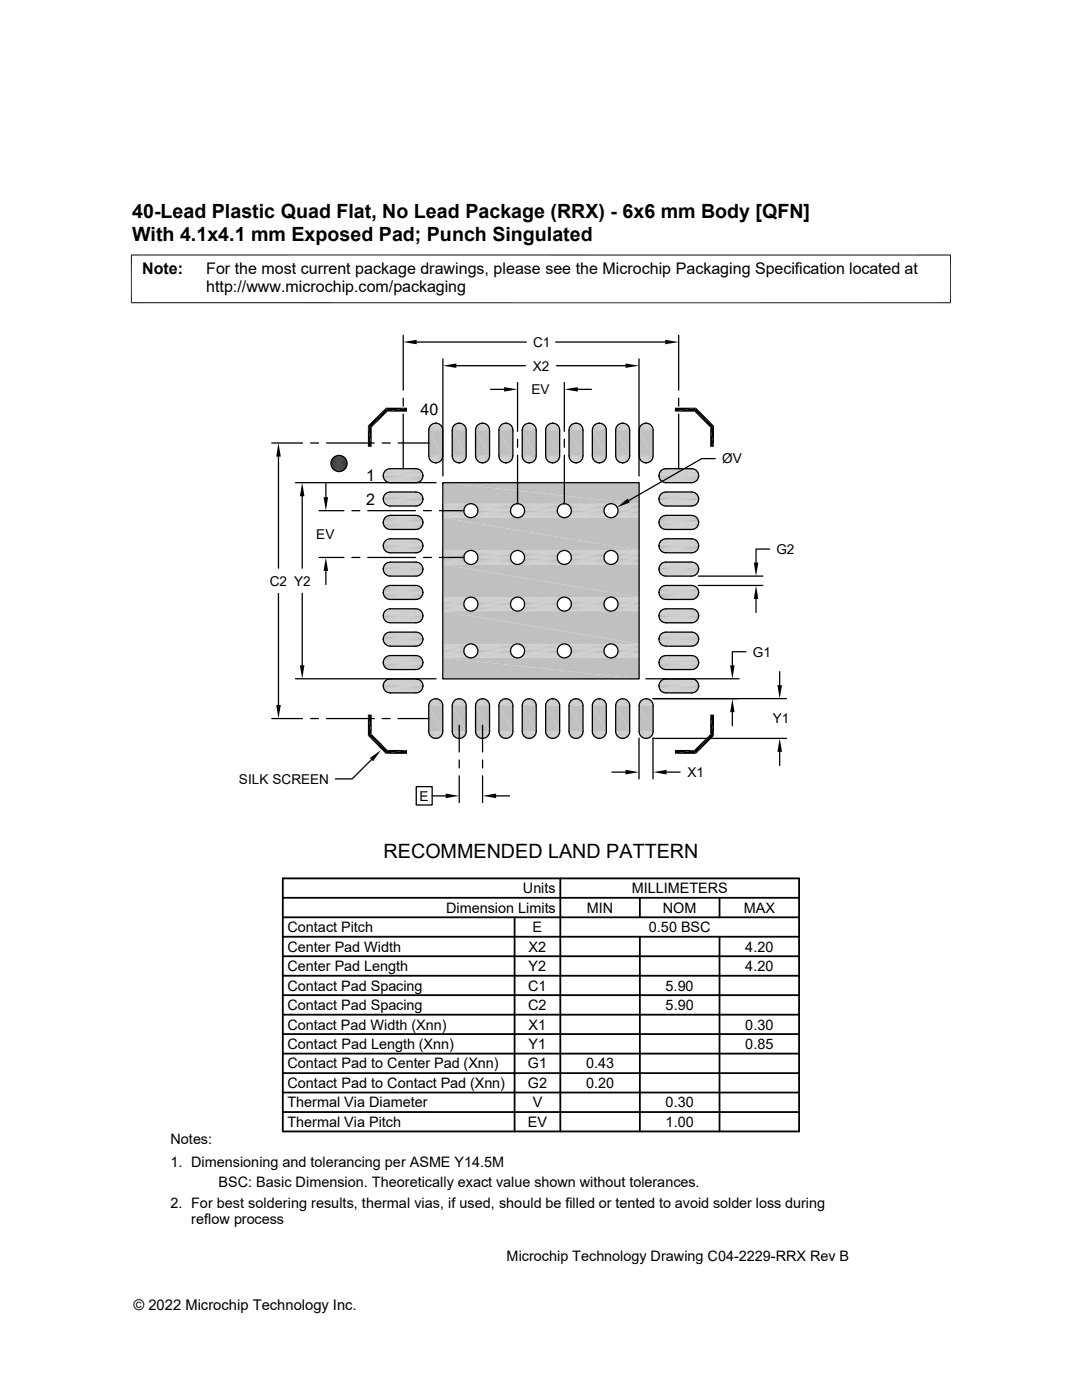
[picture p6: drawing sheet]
<svg xmlns="http://www.w3.org/2000/svg" width="216mm" height="279mm" viewBox="0 0 216 279" stroke-linecap="round" stroke-linejoin="round" font-family="sans-serif">
<defs><g id="words">
<g font-size="3.9">
<text x="26.4" y="43.5">40-Lead Plastic Quad Flat, No Lead Package (RRX) - 6x6 mm Body [QFN]</text>
<text x="26.4" y="48.1">With 4.1x4.1 mm Exposed Pad; Punch Singulated</text>
<text x="76.5" y="171.2">RECOMMENDED LAND PATTERN</text>
</g>
<g font-size="3.2">
<text x="28.4" y="54.7">Note:</text>
<text x="41.1" y="58.3">http://www.microchip.com/packaging</text>
<text x="41.1" y="54.7">For the most current package drawings, please see the Microchip Packaging Specification located at</text>
<text x="83.9" y="82.7">40</text>
<text x="73.1" y="96.1">1</text>
<text x="73.1" y="100.8">2</text>
</g>
<g font-size="2.9">
<text x="104.3" y="178.3">Units</text>
<text x="126" y="178.3">MILLIMETERS</text>
<text x="89" y="182.2">Dimension Limits</text>
<text x="117.1" y="182.2">MIN</text>
<text x="132.3" y="182.2">NOM</text>
<text x="148.4" y="182.2">MAX</text>
<text x="57.3" y="189.9">Center Pad Width</text>
<text x="57.3" y="186">Contact Pitch</text>
<text x="105.5" y="189.9">X2</text>
<text x="106.3" y="186">E</text>
<text x="129.5" y="186">0.50 BSC</text>
<text x="148.7" y="189.9">4.20</text>
<text x="57.3" y="193.8">Center Pad Length</text>
<text x="57.3" y="197.7">Contact Pad Spacing</text>
<text x="105.4" y="197.7">C1</text>
<text x="105.5" y="193.8">Y2</text>
<text x="132.8" y="197.7">5.90</text>
<text x="148.7" y="193.8">4.20</text>
<text x="57.3" y="201.6">Contact Pad Spacing</text>
<text x="105.4" y="201.6">C2</text>
<text x="132.8" y="201.6">5.90</text>
<text x="57.3" y="209.4">Contact Pad Length (Xnn)</text>
<text x="57.3" y="205.5">Contact Pad Width (Xnn)</text>
<text x="105.5" y="209.4">Y1</text>
<text x="105.5" y="205.5">X1</text>
<text x="148.7" y="209.4">0.85</text>
<text x="148.7" y="205.5">0.30</text>
<text x="57.3" y="213.2">Contact Pad to Center Pad (Xnn)</text>
<text x="105.3" y="213.2">G1</text>
<text x="116.9" y="213.2">0.43</text>
<text x="57.3" y="217.1">Contact Pad to Contact Pad (Xnn)</text>
<text x="57.3" y="221">Thermal Via Diameter</text>
<text x="105.3" y="217.1">G2</text>
<text x="106.3" y="221">V</text>
<text x="116.9" y="217.1">0.20</text>
<text x="132.8" y="221">0.30</text>
<text x="57.3" y="224.9">Thermal Via Pitch</text>
<text x="105.3" y="224.9">EV</text>
<text x="132.8" y="224.9">1.00</text>
<text x="34" y="228.3">Notes:</text>
<text x="34" y="232.9">1. Dimensioning and tolerancing per ASME Y14.5M</text>
<text x="43.6" y="237">BSC: Basic Dimension. Theoretically exact value shown without tolerances.</text>
<text x="34" y="241">2. For best soldering results, thermal vias, if used, should be filled or tented to avoid solder loss during</text>
<text x="38.1" y="244.3">reflow process</text>
<text x="101.1" y="251.7">Microchip Technology Drawing C04-2229-RRX Rev B</text>
<text x="26.6" y="261.3">© 2022 Microchip Technology Inc.</text>
</g>
<g font-size="2.7">
<text x="106.4" y="69.2">C1</text>
<text x="106.3" y="74">X2</text>
<text x="106" y="78.7">EV</text>
<text x="144.1" y="92.5">ØV</text>
<text x="63.1" y="107.5">EV</text>
<text x="154.9" y="110.5">G2</text>
<text x="53.8" y="116.9">C2 Y2</text>
<text x="150.2" y="131">G1</text>
<text x="154.2" y="144.4">Y1</text>
<text x="137.2" y="155.1">X1</text>
<text x="47.7" y="156.4">SILK SCREEN</text>
<text x="83.7" y="159.8">E</text>
</g>
</g></defs>
<g fill="#c0c0c0">
<path d="M86.7 84.5h.5z"/>
<path d="M91.4 84.5h.5z"/>
<path d="M96 84.5h.5z"/>
<path d="M100.7 84.5h.5z"/>
<path d="M105.4 84.5h.5z"/>
<path d="M110 84.5h.5z"/>
<path d="M114.7 84.5h.5z"/>
<path d="M119.4 84.5h.4z"/>
<path d="M124 84.5h.5z"/>
<path d="M128.7 84.5h.5z"/>
<path d="M128.4 84.5h1z"/>
<path d="M128.7 84.5h.7z"/>
<path d="M123.8 84.5h.9z"/>
<path d="M124 84.5h.7z"/>
<path d="M119.1 84.5h1z"/>
<path d="M119.4 84.5h.7z"/>
<path d="M114.4 84.5h1z"/>
<path d="M114.7 84.5h.7z"/>
<path d="M109.8 84.5h.9z"/>
<path d="M110 84.5h.7z"/>
<path d="M105.1 84.5h1z"/>
<path d="M105.4 84.5h.7z"/>
<path d="M100.5 84.5h.9z"/>
<path d="M100.7 84.5h.7z"/>
<path d="M95.8 84.5h1z"/>
<path d="M96 84.5h.8z"/>
<path d="M91.1 84.5h1z"/>
<path d="M91.4 84.5h.7z"/>
<path d="M86.5 84.5h.9z"/>
<path d="M86.7 84.5h.7z"/>
<path d="M128.2 84.6l.2-.1 1.2 .1z"/>
<path d="M128.4 84.5l1.2 .1z"/>
<path d="M123.5 84.6l.3-.1 1.1 .1z"/>
<path d="M123.8 84.5l1.1 .1z"/>
<path d="M118.9 84.6l.2-.1 1.2 .1z"/>
<path d="M119.1 84.5l1.2 .1z"/>
<path d="M114.2 84.6l.2-.1 1.2 .1z"/>
<path d="M114.4 84.5l1.2 .1z"/>
<path d="M109.6 84.6l.2-.1 1.2 .1z"/>
<path d="M109.8 84.5l1.2 .1z"/>
<path d="M104.9 84.6l.2-.1 1.2 .1z"/>
<path d="M105.1 84.5l1.2 .1z"/>
<path d="M100.2 84.6l.3-.1 1.1 .1z"/>
<path d="M100.5 84.5l1.1 .1z"/>
<path d="M95.6 84.6l.2-.1 1.2 .1z"/>
<path d="M95.8 84.5l1.2 .1z"/>
<path d="M90.9 84.6l.2-.1 1.2 .1z"/>
<path d="M91.1 84.5l1.2 .1z"/>
<path d="M86.3 84.6l.2-.1 1.2 .1z"/>
<path d="M86.5 84.5l1.2 .1z"/>
<path d="M128 84.8l.2-.2 1.6 .2z"/>
<path d="M128.2 84.6h1.4l.2 .2z"/>
<path d="M123.4 84.8l.1-.2 1.7 .2z"/>
<path d="M123.5 84.6h1.4l.3 .2z"/>
<path d="M118.7 84.8l.2-.2 1.6 .2z"/>
<path d="M118.9 84.6h1.4l.2 .2z"/>
<path d="M114 84.8l.2-.2 1.6 .2z"/>
<path d="M114.2 84.6h1.4l.2 .2z"/>
<path d="M109.4 84.8l.2-.2 1.6 .2z"/>
<path d="M109.6 84.6h1.4l.2 .2z"/>
<path d="M104.7 84.8l.2-.2 1.6 .2z"/>
<path d="M104.9 84.6h1.4l.2 .2z"/>
<path d="M100.1 84.8l.1-.2 1.7 .2z"/>
<path d="M100.2 84.6h1.4l.3 .2z"/>
<path d="M95.4 84.8l.2-.2 1.6 .2z"/>
<path d="M95.6 84.6h1.4l.2 .2z"/>
<path d="M90.7 84.8l.2-.2 1.6 .2z"/>
<path d="M90.9 84.6h1.4l.2 .2z"/>
<path d="M86.1 84.8l.2-.2 1.6 .2z"/>
<path d="M86.3 84.6h1.4l.2 .2z"/>
</g>
<path d="M127.8 84.9h2.2" fill="none" stroke="#c0c0c0" stroke-width=".2"/>
<path d="M128 84.8h1.8l.2 .1z" fill="#c0c0c0"/>
<path d="M123.2 84.9h2.1" fill="none" stroke="#c0c0c0" stroke-width=".2"/>
<path d="M123.4 84.8h1.8l.1 .1z" fill="#c0c0c0"/>
<path d="M118.5 84.9h2.2" fill="none" stroke="#c0c0c0" stroke-width=".2"/>
<path d="M118.7 84.8h1.8l.2 .1z" fill="#c0c0c0"/>
<path d="M113.9 84.9h2.1" fill="none" stroke="#c0c0c0" stroke-width=".2"/>
<path d="M114 84.8h1.8l.2 .1z" fill="#c0c0c0"/>
<path d="M109.2 84.9h2.1" fill="none" stroke="#c0c0c0" stroke-width=".2"/>
<path d="M109.4 84.8h1.8l.1 .1z" fill="#c0c0c0"/>
<path d="M104.5 84.9h2.2" fill="none" stroke="#c0c0c0" stroke-width=".2"/>
<path d="M104.7 84.8h1.8l.2 .1z" fill="#c0c0c0"/>
<path d="M99.9 84.9h2.1" fill="none" stroke="#c0c0c0" stroke-width=".2"/>
<path d="M100.1 84.8h1.8l.1 .1z" fill="#c0c0c0"/>
<path d="M95.2 84.9h2.1" fill="none" stroke="#c0c0c0" stroke-width=".2"/>
<path d="M95.4 84.8h1.8l.1 .1z" fill="#c0c0c0"/>
<path d="M90.6 84.9h2.1" fill="none" stroke="#c0c0c0" stroke-width=".2"/>
<path d="M90.7 84.8h1.8l.2 .1z" fill="#c0c0c0"/>
<path d="M85.9 84.9h2.1" fill="none" stroke="#c0c0c0" stroke-width=".2"/>
<path d="M86.1 84.8h1.8l.1 .1z" fill="#c0c0c0"/>
<g fill="none" stroke="#c0c0c0" stroke-width=".21">
<path d="M85.6 85.3h2.7M85.7 85h2.5M90.3 85.3h2.6M90.4 85h2.4M95 85.3h2.6M95.1 85h2.4M99.6 85.3h2.7M99.7 85h2.5M104.3 85.3h2.6M104.4 85h2.4M109 85.3h2.6M109.1 85h2.4"/>
<path d="M113.6 85.3h2.6M113.7 85h2.4M118.3 85.3h2.6M118.4 85h2.4M122.9 85.3h2.7M123 85h2.5M127.6 85.3h2.6M127.7 85h2.4"/>
</g>
<path d="M85.6 85.5h2.7M90.3 85.5h2.7M94.9 85.5h2.8M99.6 85.5h2.7M104.2 85.5h2.8M108.9 85.5h2.8M113.6 85.5h2.7M118.2 85.5h2.8M122.9 85.5h2.7M127.6 85.5h2.7" fill="none" stroke="#c0c0c0" stroke-width=".23"/>
<path d="M85.6 85.7h2.7M90.2 85.7h2.8M94.9 85.7h2.8M99.5 85.7h2.8M104.2 85.7h2.8M108.9 85.7h2.8M113.5 85.7h2.8M118.2 85.7h2.8M122.9 85.7h2.7M127.5 85.7h2.8" fill="none" stroke="#c0c0c0" stroke-width=".25"/>
<g fill="#c0c0c0">
<path d="M127.5 85.9l2.8 5.1h-2.8z"/>
<path d="M127.5 85.9h2.8v5.1z"/>
<path d="M122.9 85.9l2.7 5.1h-2.7z"/>
<path d="M122.9 85.9h2.7v5.1z"/>
<path d="M118.2 85.9l2.8 5.1h-2.8z"/>
<path d="M118.2 85.9h2.8v5.1z"/>
<path d="M113.5 85.9l2.8 5.1h-2.8z"/>
<path d="M113.5 85.9h2.8v5.1z"/>
<path d="M108.9 85.9l2.8 5.1h-2.8z"/>
<path d="M108.9 85.9h2.8v5.1z"/>
<path d="M104.2 85.9l2.8 5.1h-2.8z"/>
<path d="M104.2 85.9h2.8v5.1z"/>
<path d="M99.5 85.9l2.8 5.1h-2.8z"/>
<path d="M99.5 85.9h2.8v5.1z"/>
<path d="M94.9 85.9l2.8 5.1h-2.8z"/>
<path d="M94.9 85.9h2.8v5.1z"/>
<path d="M90.2 85.9l2.8 5.1h-2.8z"/>
<path d="M90.2 85.9h2.8v5.1z"/>
<path d="M85.6 85.9l2.7 5.1h-2.7z"/>
<path d="M85.6 85.9h2.7v5.1z"/>
</g>
<path d="M85.6 91.1h2.7M90.2 91.1h2.8M94.9 91.1h2.8M99.5 91.1h2.8M104.2 91.1h2.8M108.9 91.1h2.8M113.5 91.1h2.8M118.2 91.1h2.8M122.9 91.1h2.7M127.5 91.1h2.8" fill="none" stroke="#c0c0c0" stroke-width=".25"/>
<path d="M85.6 91.3h2.7M90.3 91.3h2.7M94.9 91.3h2.8M99.6 91.3h2.7M104.2 91.3h2.8M108.9 91.3h2.8M113.6 91.3h2.7M118.2 91.3h2.8M122.9 91.3h2.7M127.6 91.3h2.7" fill="none" stroke="#c0c0c0" stroke-width=".23"/>
<path d="M85.6 91.6h2.7M90.3 91.6h2.6M95 91.6h2.6M99.6 91.6h2.7M104.3 91.6h2.6M109 91.6h2.6M113.6 91.6h2.6M118.3 91.6h2.6M122.9 91.6h2.7M127.6 91.6h2.6" fill="none" stroke="#c0c0c0" stroke-width=".21"/>
<path d="M85.7 91.8h2.5M90.4 91.8h2.4M95.1 91.8h2.4M99.7 91.8h2.5M104.4 91.8h2.4M109.1 91.8h2.4M113.7 91.8h2.4M118.4 91.8h2.4M123 91.8h2.5M127.7 91.8h2.4" fill="none" stroke="#c0c0c0" stroke-width=".2"/>
<path d="M127.8 91.9l2 .2h-1.8z" fill="#c0c0c0"/>
<path d="M127.8 92h2.2" fill="none" stroke="#c0c0c0" stroke-width=".2"/>
<path d="M123.2 91.9l2 .2h-1.8z" fill="#c0c0c0"/>
<path d="M123.2 92h2.1" fill="none" stroke="#c0c0c0" stroke-width=".2"/>
<path d="M118.5 91.9l2 .2h-1.8z" fill="#c0c0c0"/>
<path d="M118.5 92h2.2" fill="none" stroke="#c0c0c0" stroke-width=".2"/>
<path d="M113.9 91.9l1.9 .2h-1.8z" fill="#c0c0c0"/>
<path d="M113.9 92h2.1" fill="none" stroke="#c0c0c0" stroke-width=".2"/>
<path d="M109.2 91.9l2 .2h-1.8z" fill="#c0c0c0"/>
<path d="M109.2 92h2.1" fill="none" stroke="#c0c0c0" stroke-width=".2"/>
<path d="M104.5 91.9l2 .2h-1.8z" fill="#c0c0c0"/>
<path d="M104.5 92h2.2" fill="none" stroke="#c0c0c0" stroke-width=".2"/>
<path d="M99.9 91.9l2 .2h-1.8z" fill="#c0c0c0"/>
<path d="M99.9 92h2.1" fill="none" stroke="#c0c0c0" stroke-width=".2"/>
<path d="M95.2 91.9l2 .2h-1.8z" fill="#c0c0c0"/>
<path d="M95.2 92h2.1" fill="none" stroke="#c0c0c0" stroke-width=".2"/>
<path d="M90.6 91.9l1.9 .2h-1.8z" fill="#c0c0c0"/>
<path d="M90.6 92h2.1" fill="none" stroke="#c0c0c0" stroke-width=".2"/>
<path d="M85.9 91.9l2 .2h-1.8z" fill="#c0c0c0"/>
<path d="M85.9 92h2.1" fill="none" stroke="#c0c0c0" stroke-width=".2"/>
<g fill="#c0c0c0">
<path d="M128 92.1l1.6 .1h-1.4z"/>
<path d="M128 92.1h1.8l-.2 .1z"/>
<path d="M123.4 92.1l1.5 .1h-1.4z"/>
<path d="M123.4 92.1h1.8l-.3 .1z"/>
<path d="M118.7 92.1l1.6 .1h-1.4z"/>
<path d="M118.7 92.1h1.8l-.2 .1z"/>
<path d="M114 92.1l1.6 .1h-1.4z"/>
<path d="M114 92.1h1.8l-.2 .1z"/>
<path d="M109.4 92.1l1.6 .1h-1.4z"/>
<path d="M109.4 92.1h1.8l-.2 .1z"/>
<path d="M104.7 92.1l1.6 .1h-1.4z"/>
<path d="M104.7 92.1h1.8l-.2 .1z"/>
<path d="M100.1 92.1l1.5 .1h-1.4z"/>
<path d="M100.1 92.1h1.8l-.3 .1z"/>
<path d="M95.4 92.1l1.6 .1h-1.4z"/>
<path d="M95.4 92.1h1.8l-.2 .1z"/>
<path d="M90.7 92.1l1.6 .1h-1.4z"/>
<path d="M90.7 92.1h1.8l-.2 .1z"/>
<path d="M86.1 92.1l1.6 .1h-1.4z"/>
<path d="M86.1 92.1h1.8l-.2 .1z"/>
<path d="M128.2 92.2l1.2 .1z"/>
<path d="M128.2 92.2h1.4l-.2 .1z"/>
<path d="M123.5 92.2l1.2 .1z"/>
<path d="M123.5 92.2h1.4l-.2 .1z"/>
<path d="M118.9 92.2l1.2 .1z"/>
<path d="M118.9 92.2h1.4l-.2 .1z"/>
<path d="M114.2 92.2l1.2 .1z"/>
<path d="M114.2 92.2h1.4l-.2 .1z"/>
<path d="M109.6 92.2l1.1 .1z"/>
<path d="M109.6 92.2h1.4l-.3 .1z"/>
<path d="M104.9 92.2l1.2 .1z"/>
<path d="M104.9 92.2h1.4l-.2 .1z"/>
<path d="M100.2 92.2l1.2 .1z"/>
<path d="M100.2 92.2h1.4l-.2 .1z"/>
<path d="M95.6 92.2l1.2 .1z"/>
<path d="M95.6 92.2h1.4l-.2 .1z"/>
<path d="M90.9 92.2l1.2 .1z"/>
<path d="M90.9 92.2h1.4l-.2 .1z"/>
<path d="M86.3 92.2l1.1 .1z"/>
<path d="M86.3 92.2h1.4l-.3 .1z"/>
<path d="M86.7 92.4h.5z"/>
<path d="M91.4 92.4h.5z"/>
<path d="M96 92.4h.5z"/>
<path d="M100.7 92.4h.5z"/>
<path d="M105.4 92.4h.5z"/>
<path d="M110 92.4h.5z"/>
<path d="M114.7 92.4h.5z"/>
<path d="M119.4 92.4h.4z"/>
<path d="M124 92.4h.5z"/>
<path d="M128.7 92.4h.5z"/>
<path d="M128.4 92.3l.8 .1z"/>
<path d="M128.4 92.3h1z"/>
<path d="M123.8 92.3l.7 .1z"/>
<path d="M123.8 92.3h.9z"/>
<path d="M119.1 92.3l.7 .1z"/>
<path d="M119.1 92.3h1z"/>
<path d="M114.4 92.3l.8 .1z"/>
<path d="M114.4 92.3h1z"/>
<path d="M109.8 92.3l.7 .1z"/>
<path d="M109.8 92.3h.9z"/>
<path d="M105.1 92.3l.8 .1z"/>
<path d="M105.1 92.3h1z"/>
<path d="M100.5 92.3l.7 .1z"/>
<path d="M100.5 92.3h.9z"/>
<path d="M95.8 92.3l.7 .1z"/>
<path d="M95.8 92.3h1z"/>
<path d="M91.1 92.3l.8 .1z"/>
<path d="M91.1 92.3h1z"/>
<path d="M86.5 92.3l.7 .1z"/>
<path d="M86.5 92.3h.9z"/>
</g>
<g fill="none" stroke="#c0c0c0" stroke-width=".2">
<path d="M76.7 94.1h7.5M76.7 98.8h7.5M76.8 95.9h7.3M76.8 94h7.3M76.8 98.6h7.3M77 93.8h6.9M77 98.5h6.9M77 96.1h6.9M77.2 96.2h6.5M77.2 93.7h6.5M77.2 98.3h6.5M77.4 96.3h6.1"/>
<path d="M77.4 93.6h6.1M77.4 98.2h6.1M77.6 96.3h5.6M77.6 93.5h5.6M131.5 94.6h7.9M131.5 94.7h7.9M131.5 99.9h7.9M131.6 94.4h7.7M131.6 94.3h7.7M131.7 98.8h7.5M131.7 94.2h7.5M131.7 94.1h7.5"/>
<path d="M131.8 95.9h7.3M131.8 98.6h7.3M131.8 94h7.3M131.9 93.9h7.1M132 96.1h6.9M132 98.5h6.9M132 93.8h6.9M132.1 93.7h6.7M132.2 98.3h6.5M132.2 93.7h6.5M132.2 96.2h6.5M132.4 93.6h6.1"/>
<path d="M132.4 96.3h6.1M132.4 98.2h6.1M132.6 93.6h5.7M132.6 96.3h5.7M76.7 117.4h7.5M76.7 105.1h7.5M76.7 109.7h7.5M76.7 114.4h7.5M76.8 100.6h7.3M76.8 105.2h7.3M76.8 109.9h7.3M76.8 114.6h7.3"/>
<path d="M76.8 119.2h7.3M76.8 103.3h7.3M76.8 107.9h7.3M76.8 112.6h7.3M76.8 117.3h7.3M77 103.1h6.9M77 107.8h6.9M77 112.4h6.9M77 117.1h6.9M77 100.7h6.9M77 105.4h6.9M77 110.1h6.9"/>
<path d="M77 114.7h6.9M77 119.4h6.9M77.2 100.9h6.5M77.2 105.5h6.5M77.2 110.2h6.5M77.2 114.8h6.5M77.2 119.5h6.5M77.2 103h6.5M77.2 107.7h6.5M77.2 112.3h6.5M77.2 117h6.5M77.4 100.9h6.1"/>
<path d="M77.4 105.6h6.1M77.4 110.3h6.1M77.4 114.9h6.1M77.4 119.6h6.1M77.4 102.9h6.1M77.4 107.6h6.1M77.4 112.2h6.1M77.4 116.9h6.1M77.6 101h5.6M77.6 105.7h5.6M77.6 110.3h5.6M77.6 115h5.6"/>
<path d="M77.6 119.6h5.6M77.6 102.9h5.6M77.6 107.5h5.6M77.6 112.2h5.6M77.6 116.9h5.6M131.5 104.5h7.9M131.5 108.7h7.9M131.5 113.3h7.9M131.5 118h7.9M131.6 108.4h7.7M131.6 113.1h7.7M131.6 117.7h7.7"/>
<path d="M131.6 100.1h7.7M131.6 104.8h7.7M131.6 100.2h7.7M131.6 104.9h7.7M131.6 108.3h7.7M131.6 113h7.7M131.6 117.6h7.7M131.7 108.2h7.5M131.7 112.8h7.5M131.7 117.5h7.5M131.7 100.3h7.5M131.7 105h7.5"/>
<path d="M131.7 109.7h7.5M131.7 114.4h7.5M131.7 108.1h7.5M131.7 112.7h7.5M131.7 117.4h7.5M131.7 100.4h7.5M131.7 105.1h7.5M131.8 109.9h7.3M131.8 114.6h7.3M131.8 119.2h7.3M131.8 103.3h7.3M131.8 108h7.3"/>
<path d="M131.8 112.6h7.3M131.8 117.3h7.3M131.8 100.5h7.3M131.8 105.2h7.3M131.9 100.6h7.1M131.9 105.3h7.1M131.9 107.9h7.1M131.9 112.5h7.1M131.9 117.2h7.1M132 110.1h6.9M132 114.7h6.9M132 119.4h6.9"/>
<path d="M132 103.1h6.9M132 107.8h6.9M132 112.5h6.9M132 117.1h6.9M132 100.7h6.9M132 105.4h6.9M132.1 100.8h6.7M132.1 105.4h6.7M132.1 107.7h6.7M132.1 112.4h6.7M132.1 117.1h6.7M132.2 103h6.5"/>
<path d="M132.2 107.7h6.5M132.2 112.3h6.5M132.2 117h6.5M132.2 100.8h6.5M132.2 105.5h6.5M132.2 110.2h6.5M132.2 114.8h6.5M132.2 119.5h6.5M132.4 107.6h6.1M132.4 112.3h6.1M132.4 116.9h6.1M132.4 105.6h6.1"/>
<path d="M132.4 110.3h6.1M132.4 114.9h6.1M132.4 119.6h6.1M132.4 102.9h6.1M132.4 100.9h6.1M132.4 112.2h6.1M132.6 107.5h5.7M132.6 112.2h5.7M132.6 101h5.7M132.6 105.6h5.7M132.6 110.3h5.7M132.6 115h5.7"/>
<path d="M132.6 119.6h5.7M132.6 102.9h5.7M132.7 116.9h5.6M76.7 122.1h7.5M76.7 126.8h7.5M76.7 133h7.5M76.7 137.7h7.5M76.8 123.9h7.3M76.8 128.5h7.3M76.8 133.2h7.3M76.8 137.9h7.3M76.8 121.9h7.3"/>
<path d="M76.8 126.6h7.3M76.8 131.2h7.3M76.8 135.9h7.3M77 121.8h6.9M77 126.4h6.9M77 131.1h6.9M77 135.7h6.9M77 124h6.9M77 128.7h6.9M77 133.4h6.9M77 138h6.9M77.2 124.2h6.5"/>
<path d="M77.2 128.8h6.5M77.2 133.5h6.5M77.2 138.1h6.5M77.2 121.6h6.5M77.2 126.3h6.5M77.2 131h6.5M77.2 135.6h6.5M77.4 124.2h6.1M77.4 128.9h6.1M77.4 133.6h6.1M77.4 138.2h6.1M77.4 121.5h6.1"/>
<path d="M77.4 126.2h6.1M77.4 130.9h6.1M77.4 135.5h6.1M77.6 129h5.6M77.6 138.3h5.6M77.6 121.5h5.6M77.6 126.2h5.6M77.6 130.8h5.6M77.6 135.5h5.6M131.5 123.2h7.9M131.5 127.3h7.9M131.5 132h7.9"/>
<path d="M131.5 136.6h7.9M131.6 127.1h7.7M131.6 131.7h7.7M131.6 136.4h7.7M131.6 123.4h7.7M131.6 123.5h7.7M131.6 126.9h7.7M131.6 131.6h7.7M131.6 136.3h7.7M131.7 122.1h7.5M131.7 126.8h7.5M131.7 131.5h7.5"/>
<path d="M131.7 136.1h7.5M131.7 123.6h7.5M131.7 133h7.5M131.7 137.7h7.5M131.7 126.7h7.5M131.7 131.4h7.5M131.7 136h7.5M131.7 123.7h7.5M131.8 128.5h7.3M131.8 133.2h7.3M131.8 137.9h7.3M131.8 121.9h7.3"/>
<path d="M131.8 126.6h7.3M131.8 131.3h7.3M131.8 135.9h7.3M131.8 123.8h7.3M131.9 123.9h7.1M131.9 126.5h7.1M131.9 131.2h7.1M131.9 135.8h7.1M132 128.7h6.9M132 133.4h6.9M132 138h6.9M132 121.8h6.9"/>
<path d="M132 126.4h6.9M132 131.1h6.9M132 135.8h6.9M132 124h6.9M132.1 124.1h6.7M132.1 126.4h6.7M132.1 131h6.7M132.1 135.7h6.7M132.2 121.6h6.5M132.2 126.3h6.5M132.2 131h6.5M132.2 135.6h6.5"/>
<path d="M132.2 124.1h6.5M132.2 128.8h6.5M132.2 133.5h6.5M132.2 138.1h6.5M132.4 126.2h6.1M132.4 135.6h6.1M132.4 124.2h6.1M132.4 128.9h6.1M132.4 133.6h6.1M132.4 138.2h6.1M132.4 121.5h6.1M132.4 130.9h6.1"/>
<path d="M132.4 135.5h6.1M132.6 130.9h5.7M132.6 135.5h5.7M132.6 129h5.7M132.6 138.3h5.7M132.6 121.5h5.7M132.7 126.2h5.6"/>
</g>
<g fill="none" stroke="#c0c0c0" stroke-width=".23">
<path d="M76.5 94.8h7.9M76.5 99.5h7.9M76.5 95.3h7.9M76.5 100h7.9M76.5 94.6h7.9M76.5 99.2h7.9M76.6 94.4h7.7M76.6 99h7.7M131.5 94.8h7.9M131.5 99.5h7.9M131.5 99.2h7.9M131.5 95.3h7.9"/>
<path d="M131.6 99h7.7M76.5 118.1h7.9M76.5 104.4h7.9M76.5 109h7.9M76.5 113.7h7.9M76.5 104.6h7.9M76.5 109.3h7.9M76.5 118.6h7.9M76.5 103.9h7.9M76.5 108.6h7.9M76.5 113.2h7.9M76.6 104.8h7.7"/>
<path d="M76.6 109.5h7.7M131.5 118.1h7.9M131.5 104.4h7.9M131.5 109h7.9M131.5 113.7h7.9M131.5 103.9h7.9M131.5 109.3h7.9M131.5 118.6h7.9M131.6 109.5h7.7M76.5 122.8h7.9M76.5 127.4h7.9M76.5 132.3h7.9"/>
<path d="M76.5 137h7.9M76.5 123.3h7.9M76.5 127.9h7.9M76.5 132.6h7.9M76.5 137.2h7.9M76.5 122.5h7.9M76.5 127.2h7.9M76.5 131.9h7.9M76.5 136.5h7.9M76.6 132.8h7.7M76.6 137.5h7.7M76.6 122.3h7.7"/>
<path d="M76.6 127h7.7M131.5 122.8h7.9M131.5 127.4h7.9M131.5 132.3h7.9M131.5 137h7.9M131.5 122.5h7.9M131.5 127.9h7.9M131.5 132.6h7.9M131.5 137.2h7.9M131.6 132.8h7.7M131.6 137.5h7.7M131.6 122.3h7.7"/>
</g>
<g fill="none" stroke="#c0c0c0" stroke-width=".25">
<path d="M76.5 95.1h7.9M76.5 99.7h7.9M131.5 95.1h7.9M131.5 99.7h7.9M76.5 104.1h7.9M76.5 108.8h7.9M76.5 113.5h7.9M76.5 118.4h7.9M76.5 113.9h7.9M76.5 117.9h7.9M131.5 104.1h7.9M131.5 108.8h7.9"/>
<path d="M131.5 113.5h7.9M131.5 118.4h7.9M131.5 113.9h7.9M76.5 132.1h7.9M76.5 136.8h7.9M76.5 123h7.9M76.5 127.7h7.9M131.5 132.1h7.9M131.5 136.8h7.9M131.5 123h7.9M131.5 127.7h7.9"/>
</g>
<g fill="none" stroke="#c0c0c0" stroke-width=".21">
<path d="M76.6 95.5h7.7M76.7 95.7h7.5M131.5 100h7.9M131.6 95.5h7.7M131.7 95.7h7.5M76.6 100.2h7.7M76.6 114.2h7.7M76.6 118.8h7.7M76.6 103.7h7.7M76.6 108.3h7.7M76.6 113h7.7M76.6 117.6h7.7"/>
<path d="M76.7 103.5h7.5M76.7 108.1h7.5M76.7 112.8h7.5M76.7 100.4h7.5M76.7 119h7.5M131.5 108.5h7.9M131.5 113.2h7.9M131.5 117.9h7.9M131.5 104.6h7.9M131.6 114.2h7.7M131.6 118.8h7.7M131.6 103.7h7.7"/>
<path d="M131.7 103.5h7.5M131.7 119h7.5M76.6 123.5h7.7M76.6 128.1h7.7M76.6 131.6h7.7M76.6 136.3h7.7M76.7 131.4h7.5M76.7 136.1h7.5M76.7 123.7h7.5M76.7 128.4h7.5M131.5 127.2h7.9M131.5 131.8h7.9"/>
<path d="M131.5 136.5h7.9M131.5 123.3h7.9M131.6 128.1h7.7M131.7 128.4h7.5"/>
</g>
<g fill="#c0c0c0">
<path d="M86.7 139.5h.5z"/>
<path d="M91.4 139.5h.5z"/>
<path d="M96 139.5h.5z"/>
<path d="M100.7 139.5h.5z"/>
<path d="M105.4 139.5h.5z"/>
<path d="M110 139.5h.5z"/>
<path d="M114.7 139.5h.5z"/>
<path d="M119.4 139.5h.4z"/>
<path d="M124 139.5h.5z"/>
<path d="M128.7 139.5h.5z"/>
<path d="M128.4 139.5h1z"/>
<path d="M128.7 139.5h.7z"/>
<path d="M123.8 139.5h.9z"/>
<path d="M124 139.5h.7z"/>
<path d="M119.1 139.5h1z"/>
<path d="M119.4 139.5h.7z"/>
<path d="M114.4 139.5h1z"/>
<path d="M114.7 139.5h.7z"/>
<path d="M109.8 139.5h.9z"/>
<path d="M110 139.5h.7z"/>
<path d="M105.1 139.5h1z"/>
<path d="M105.4 139.5h.7z"/>
<path d="M100.5 139.5h.9z"/>
<path d="M100.7 139.5h.7z"/>
<path d="M95.8 139.5h1z"/>
<path d="M96 139.5h.8z"/>
<path d="M91.1 139.5h1z"/>
<path d="M91.4 139.5h.7z"/>
<path d="M86.5 139.5h.9z"/>
<path d="M86.7 139.5h.7z"/>
<path d="M128.2 139.6l.2-.1 1.2 .1z"/>
<path d="M128.4 139.5l1.2 .1z"/>
<path d="M123.5 139.6l.3-.1 1.1 .1z"/>
<path d="M123.8 139.5l1.1 .1z"/>
<path d="M118.9 139.6l.2-.1 1.2 .1z"/>
<path d="M119.1 139.5l1.2 .1z"/>
<path d="M114.2 139.6l.2-.1 1.2 .1z"/>
<path d="M114.4 139.5l1.2 .1z"/>
<path d="M109.6 139.6l.2-.1 1.2 .1z"/>
<path d="M109.8 139.5l1.2 .1z"/>
<path d="M104.9 139.6l.2-.1 1.2 .1z"/>
<path d="M105.1 139.5l1.2 .1z"/>
<path d="M100.2 139.6l.3-.1 1.1 .1z"/>
<path d="M100.5 139.5l1.1 .1z"/>
<path d="M95.6 139.6l.2-.1 1.2 .1z"/>
<path d="M95.8 139.5l1.2 .1z"/>
<path d="M90.9 139.6l.2-.1 1.2 .1z"/>
<path d="M91.1 139.5l1.2 .1z"/>
<path d="M86.3 139.6l.2-.1 1.2 .1z"/>
<path d="M86.5 139.5l1.2 .1z"/>
<path d="M128 139.8l.2-.2 1.6 .2z"/>
<path d="M128.2 139.6h1.4l.2 .2z"/>
<path d="M123.4 139.8l.1-.2 1.7 .2z"/>
<path d="M123.5 139.6h1.4l.3 .2z"/>
<path d="M118.7 139.8l.2-.2 1.6 .2z"/>
<path d="M118.9 139.6h1.4l.2 .2z"/>
<path d="M114 139.8l.2-.2 1.6 .2z"/>
<path d="M114.2 139.6h1.4l.2 .2z"/>
<path d="M109.4 139.8l.2-.2 1.6 .2z"/>
<path d="M109.6 139.6h1.4l.2 .2z"/>
<path d="M104.7 139.8l.2-.2 1.6 .2z"/>
<path d="M104.9 139.6h1.4l.2 .2z"/>
<path d="M100.1 139.8l.1-.2 1.7 .2z"/>
<path d="M100.2 139.6h1.4l.3 .2z"/>
<path d="M95.4 139.8l.2-.2 1.6 .2z"/>
<path d="M95.6 139.6h1.4l.2 .2z"/>
<path d="M90.7 139.8l.2-.2 1.6 .2z"/>
<path d="M90.9 139.6h1.4l.2 .2z"/>
<path d="M86.1 139.8l.2-.2 1.6 .2z"/>
<path d="M86.3 139.6h1.4l.2 .2z"/>
</g>
<path d="M127.8 139.9h2.2" fill="none" stroke="#c0c0c0" stroke-width=".2"/>
<path d="M128 139.8h1.8l.2 .2z" fill="#c0c0c0"/>
<path d="M123.2 139.9h2.1" fill="none" stroke="#c0c0c0" stroke-width=".2"/>
<path d="M123.4 139.8h1.8l.1 .2z" fill="#c0c0c0"/>
<path d="M118.5 139.9h2.2" fill="none" stroke="#c0c0c0" stroke-width=".2"/>
<path d="M118.7 139.8h1.8l.2 .2z" fill="#c0c0c0"/>
<path d="M113.9 139.9h2.1" fill="none" stroke="#c0c0c0" stroke-width=".2"/>
<path d="M114 139.8h1.8l.2 .2z" fill="#c0c0c0"/>
<path d="M109.2 139.9h2.1" fill="none" stroke="#c0c0c0" stroke-width=".2"/>
<path d="M109.4 139.8h1.8l.1 .2z" fill="#c0c0c0"/>
<path d="M104.5 139.9h2.2" fill="none" stroke="#c0c0c0" stroke-width=".2"/>
<path d="M104.7 139.8h1.8l.2 .2z" fill="#c0c0c0"/>
<path d="M99.9 139.9h2.1" fill="none" stroke="#c0c0c0" stroke-width=".2"/>
<path d="M100.1 139.8h1.8l.1 .2z" fill="#c0c0c0"/>
<path d="M95.2 139.9h2.1" fill="none" stroke="#c0c0c0" stroke-width=".2"/>
<path d="M95.4 139.8h1.8l.1 .2z" fill="#c0c0c0"/>
<path d="M90.6 139.9h2.1" fill="none" stroke="#c0c0c0" stroke-width=".2"/>
<path d="M90.7 139.8h1.8l.2 .2z" fill="#c0c0c0"/>
<path d="M85.9 139.9h2.1" fill="none" stroke="#c0c0c0" stroke-width=".2"/>
<path d="M86.1 139.8h1.8l.1 .2z" fill="#c0c0c0"/>
<path d="M85.7 140h2.5M90.4 140h2.4M95.1 140h2.4M99.7 140h2.5M104.4 140h2.4M109.1 140h2.4M113.7 140h2.4M118.4 140h2.4M123 140h2.5M127.7 140h2.4" fill="none" stroke="#c0c0c0" stroke-width=".2"/>
<path d="M85.6 140.3h2.7M90.3 140.3h2.6M95 140.3h2.6M99.6 140.3h2.7M104.3 140.3h2.6M109 140.3h2.6M113.6 140.3h2.6M118.3 140.3h2.6M122.9 140.3h2.7M127.6 140.3h2.6" fill="none" stroke="#c0c0c0" stroke-width=".21"/>
<path d="M85.6 140.5h2.7M90.3 140.5h2.7M94.9 140.5h2.8M99.6 140.5h2.7M104.2 140.5h2.8M108.9 140.5h2.8M113.6 140.5h2.7M118.2 140.5h2.8M122.9 140.5h2.7M127.6 140.5h2.7" fill="none" stroke="#c0c0c0" stroke-width=".23"/>
<path d="M85.6 140.7h2.7M90.2 140.7h2.8M94.9 140.7h2.8M99.5 140.7h2.8M104.2 140.7h2.8M108.9 140.7h2.8M113.5 140.7h2.8M118.2 140.7h2.8M122.9 140.7h2.7M127.5 140.7h2.8" fill="none" stroke="#c0c0c0" stroke-width=".25"/>
<g fill="#c0c0c0">
<path d="M127.5 140.8l2.8 5.2h-2.8z"/>
<path d="M127.5 140.8h2.8v5.2z"/>
<path d="M122.9 140.8l2.7 5.2h-2.7z"/>
<path d="M122.9 140.8h2.7v5.2z"/>
<path d="M118.2 140.8l2.8 5.2h-2.8z"/>
<path d="M118.2 140.8h2.8v5.2z"/>
<path d="M113.5 140.8l2.8 5.2h-2.8z"/>
<path d="M113.5 140.8h2.8v5.2z"/>
<path d="M108.9 140.8l2.8 5.2h-2.8z"/>
<path d="M108.9 140.8h2.8v5.2z"/>
<path d="M104.2 140.8l2.8 5.2h-2.8z"/>
<path d="M104.2 140.8h2.8v5.2z"/>
<path d="M99.5 140.8l2.8 5.2h-2.8z"/>
<path d="M99.5 140.8h2.8v5.2z"/>
<path d="M94.9 140.8l2.8 5.2h-2.8z"/>
<path d="M94.9 140.8h2.8v5.2z"/>
<path d="M90.2 140.8l2.8 5.2h-2.8z"/>
<path d="M90.2 140.8h2.8v5.2z"/>
<path d="M85.6 140.8l2.7 5.2h-2.7z"/>
<path d="M85.6 140.8h2.7v5.2z"/>
</g>
<path d="M85.6 146.1h2.7M90.2 146.1h2.8M94.9 146.1h2.8M99.5 146.1h2.8M104.2 146.1h2.8M108.9 146.1h2.8M113.5 146.1h2.8M118.2 146.1h2.8M122.9 146.1h2.7M127.5 146.1h2.8" fill="none" stroke="#c0c0c0" stroke-width=".25"/>
<path d="M85.6 146.3h2.7M90.3 146.3h2.7M94.9 146.3h2.8M99.6 146.3h2.7M104.2 146.3h2.8M108.9 146.3h2.8M113.6 146.3h2.7M118.2 146.3h2.8M122.9 146.3h2.7M127.6 146.3h2.7" fill="none" stroke="#c0c0c0" stroke-width=".23"/>
<g fill="none" stroke="#c0c0c0" stroke-width=".21">
<path d="M85.6 146.6h2.7M85.7 146.8h2.5M90.3 146.6h2.6M90.4 146.8h2.4M95 146.6h2.6M95.1 146.8h2.4M99.6 146.6h2.7M99.7 146.8h2.5M104.3 146.6h2.6M104.4 146.8h2.4M109 146.6h2.6M109.1 146.8h2.4"/>
<path d="M113.6 146.6h2.6M113.7 146.8h2.4M118.3 146.6h2.6M118.4 146.8h2.4M122.9 146.6h2.7M123 146.8h2.5M127.6 146.6h2.6M127.7 146.8h2.4"/>
</g>
<path d="M127.8 146.9l2 .1h-1.8z" fill="#c0c0c0"/>
<path d="M127.8 147h2.2" fill="none" stroke="#c0c0c0" stroke-width=".2"/>
<path d="M123.2 146.9l2 .1h-1.8z" fill="#c0c0c0"/>
<path d="M123.2 147h2.1" fill="none" stroke="#c0c0c0" stroke-width=".2"/>
<path d="M118.5 146.9l2 .1h-1.8z" fill="#c0c0c0"/>
<path d="M118.5 147h2.2" fill="none" stroke="#c0c0c0" stroke-width=".2"/>
<path d="M113.9 146.9l1.9 .1h-1.8z" fill="#c0c0c0"/>
<path d="M113.9 147h2.1" fill="none" stroke="#c0c0c0" stroke-width=".2"/>
<path d="M109.2 146.9l2 .1h-1.8z" fill="#c0c0c0"/>
<path d="M109.2 147h2.1" fill="none" stroke="#c0c0c0" stroke-width=".2"/>
<path d="M104.5 146.9l2 .1h-1.8z" fill="#c0c0c0"/>
<path d="M104.5 147h2.2" fill="none" stroke="#c0c0c0" stroke-width=".2"/>
<path d="M99.9 146.9l2 .1h-1.8z" fill="#c0c0c0"/>
<path d="M99.9 147h2.1" fill="none" stroke="#c0c0c0" stroke-width=".2"/>
<path d="M95.2 146.9l2 .1h-1.8z" fill="#c0c0c0"/>
<path d="M95.2 147h2.1" fill="none" stroke="#c0c0c0" stroke-width=".2"/>
<path d="M90.6 146.9l1.9 .1h-1.8z" fill="#c0c0c0"/>
<path d="M90.6 147h2.1" fill="none" stroke="#c0c0c0" stroke-width=".2"/>
<path d="M85.9 146.9l2 .1h-1.8z" fill="#c0c0c0"/>
<path d="M85.9 147h2.1" fill="none" stroke="#c0c0c0" stroke-width=".2"/>
<g fill="#c0c0c0">
<path d="M128 147l1.6 .2h-1.4z"/>
<path d="M128 147h1.8l-.2 .2z"/>
<path d="M123.4 147l1.5 .2h-1.4z"/>
<path d="M123.4 147h1.8l-.3 .2z"/>
<path d="M118.7 147l1.6 .2h-1.4z"/>
<path d="M118.7 147h1.8l-.2 .2z"/>
<path d="M114 147l1.6 .2h-1.4z"/>
<path d="M114 147h1.8l-.2 .2z"/>
<path d="M109.4 147l1.6 .2h-1.4z"/>
<path d="M109.4 147h1.8l-.2 .2z"/>
<path d="M104.7 147l1.6 .2h-1.4z"/>
<path d="M104.7 147h1.8l-.2 .2z"/>
<path d="M100.1 147l1.5 .2h-1.4z"/>
<path d="M100.1 147h1.8l-.3 .2z"/>
<path d="M95.4 147l1.6 .2h-1.4z"/>
<path d="M95.4 147h1.8l-.2 .2z"/>
<path d="M90.7 147l1.6 .2h-1.4z"/>
<path d="M90.7 147h1.8l-.2 .2z"/>
<path d="M86.1 147l1.6 .2h-1.4z"/>
<path d="M86.1 147h1.8l-.2 .2z"/>
<path d="M128.2 147.2l1.2 .1z"/>
<path d="M128.2 147.2h1.4l-.2 .1z"/>
<path d="M123.5 147.2l1.2 .1z"/>
<path d="M123.5 147.2h1.4l-.2 .1z"/>
<path d="M118.9 147.2l1.2 .1z"/>
<path d="M118.9 147.2h1.4l-.2 .1z"/>
<path d="M114.2 147.2l1.2 .1z"/>
<path d="M114.2 147.2h1.4l-.2 .1z"/>
<path d="M109.6 147.2l1.1 .1z"/>
<path d="M109.6 147.2h1.4l-.3 .1z"/>
<path d="M104.9 147.2l1.2 .1z"/>
<path d="M104.9 147.2h1.4l-.2 .1z"/>
<path d="M100.2 147.2l1.2 .1z"/>
<path d="M100.2 147.2h1.4l-.2 .1z"/>
<path d="M95.6 147.2l1.2 .1z"/>
<path d="M95.6 147.2h1.4l-.2 .1z"/>
<path d="M90.9 147.2l1.2 .1z"/>
<path d="M90.9 147.2h1.4l-.2 .1z"/>
<path d="M86.3 147.2l1.1 .1z"/>
<path d="M86.3 147.2h1.4l-.3 .1z"/>
<path d="M86.7 147.3h.5z"/>
<path d="M91.4 147.3h.5z"/>
<path d="M96 147.3h.5z"/>
<path d="M100.7 147.3h.5z"/>
<path d="M105.4 147.3h.5z"/>
<path d="M110 147.3h.5z"/>
<path d="M114.7 147.3h.5z"/>
<path d="M119.4 147.3h.4z"/>
<path d="M124 147.3h.5z"/>
<path d="M128.7 147.3h.5z"/>
<path d="M128.4 147.3h.8z"/>
<path d="M128.4 147.3h1z"/>
<path d="M123.8 147.3h.7z"/>
<path d="M123.8 147.3h.9z"/>
<path d="M119.1 147.3h.7z"/>
<path d="M119.1 147.3h1z"/>
<path d="M114.4 147.3h.8z"/>
<path d="M114.4 147.3h1z"/>
<path d="M109.8 147.3h.7z"/>
<path d="M109.8 147.3h.9z"/>
<path d="M105.1 147.3h.8z"/>
<path d="M105.1 147.3h1z"/>
<path d="M100.5 147.3h.7z"/>
<path d="M100.5 147.3h.9z"/>
<path d="M95.8 147.3h.7z"/>
<path d="M95.8 147.3h1z"/>
<path d="M91.1 147.3h.8z"/>
<path d="M91.1 147.3h1z"/>
<path d="M86.5 147.3h.7z"/>
<path d="M86.5 147.3h.9z"/>
</g>
<g fill="none" stroke="#000" stroke-width=".25">
<path d="M76.5 94.9a1.37 1.37 0 0 0 1.4 1.4h5.1a1.37 1.37 0 0 0 1.4-1.4M76.5 99.6a1.37 1.37 0 0 0 1.4 1.4h5.1a1.37 1.37 0 0 0 1.4-1.4M76.5 94.9h.1M76.5 99.6h.1M84.4 94.9a1.37 1.37 0 0 0-1.4-1.4h-5.1a1.37 1.37 0 0 0-1.4 1.4M84.4 99.6a1.37 1.37 0 0 0-1.4-1.4h-5.1a1.37 1.37 0 0 0-1.4 1.4M84.4 94.9h.1M84.4 99.6h.1M87 84.5a1.37 1.37 0 0 0-1.4 1.4v5.1a1.37 1.37 0 0 0 1.4 1.4M87 92.4h.1M87 84.5h.1M87 84.5a1.37 1.37 0 0 1 1.3 1.4v5.1a1.37 1.37 0 0 1-1.3 1.4"/>
<path d="M91.6 84.5a1.37 1.37 0 0 0-1.4 1.4v5.1a1.37 1.37 0 0 0 1.4 1.4M91.6 92.4h.1M91.6 84.5h.1M91.6 84.5a1.37 1.37 0 0 1 1.4 1.4v5.1a1.37 1.37 0 0 1-1.4 1.4M96.3 84.5a1.37 1.37 0 0 1 1.4 1.4v5.1a1.37 1.37 0 0 1-1.4 1.4M96.3 84.5a1.37 1.37 0 0 0-1.4 1.4v5.1a1.37 1.37 0 0 0 1.4 1.4M96.3 92.4h.1M96.3 84.5h.1M100.9 84.5a1.37 1.37 0 0 1 1.4 1.4v5.1a1.37 1.37 0 0 1-1.4 1.4M100.9 84.5a1.37 1.37 0 0 0-1.4 1.4v5.1a1.37 1.37 0 0 0 1.4 1.4M100.9 92.4h.1M100.9 84.5h.1"/>
<path d="M105.6 84.5a1.37 1.37 0 0 1 1.4 1.4v5.1a1.37 1.37 0 0 1-1.4 1.4M105.6 84.5a1.37 1.37 0 0 0-1.4 1.4v5.1a1.37 1.37 0 0 0 1.4 1.4M105.6 92.4h.1M105.6 84.5h.1M110.3 84.5a1.37 1.37 0 0 1 1.4 1.4v5.1a1.37 1.37 0 0 1-1.4 1.4M110.3 84.5a1.37 1.37 0 0 0-1.4 1.4v5.1a1.37 1.37 0 0 0 1.4 1.4M110.3 92.4h.1M110.3 84.5h.1M114.9 84.5a1.37 1.37 0 0 0-1.4 1.4v5.1a1.37 1.37 0 0 0 1.4 1.4M114.9 92.4h.1M114.9 84.5h.1M114.9 84.5a1.37 1.37 0 0 1 1.4 1.4v5.1a1.37 1.37 0 0 1-1.4 1.4"/>
<path d="M119.6 84.5a1.37 1.37 0 0 1 1.4 1.4v5.1a1.37 1.37 0 0 1-1.4 1.4M119.6 84.5a1.37 1.37 0 0 0-1.4 1.4v5.1a1.37 1.37 0 0 0 1.4 1.4M119.6 92.4h.1M119.6 84.5h.1M124.2 84.5a1.37 1.37 0 0 1 1.4 1.4v5.1a1.37 1.37 0 0 1-1.4 1.4M124.2 84.5a1.37 1.37 0 0 0-1.3 1.4v5.1a1.37 1.37 0 0 0 1.3 1.4M124.2 92.4h.1M124.2 84.5h.1M128.9 84.5a1.37 1.37 0 0 0-1.4 1.4v5.1a1.37 1.37 0 0 0 1.4 1.4M128.9 92.4h.1M128.9 84.5h.1M128.9 84.5a1.37 1.37 0 0 1 1.4 1.4v5.1a1.37 1.37 0 0 1-1.4 1.4"/>
<path d="M131.5 99.6a1.37 1.37 0 0 0 1.4 1.4h5.1a1.37 1.37 0 0 0 1.4-1.4M131.5 94.9a1.37 1.37 0 0 0 1.4 1.4h5.1a1.37 1.37 0 0 0 1.4-1.4M131.5 94.9h.1M131.5 99.6h.1M139.4 99.6a1.37 1.37 0 0 0-1.4-1.4h-5.1a1.37 1.37 0 0 0-1.4 1.4M139.4 94.9a1.37 1.37 0 0 0-1.4-1.4h-5.1a1.37 1.37 0 0 0-1.4 1.4M139.4 94.9h.1M139.4 99.6h.1M76.5 113.6a1.37 1.37 0 0 0 1.4 1.4h5.1a1.37 1.37 0 0 0 1.4-1.4M76.5 104.3h.1M76.5 108.9h.1M76.5 113.6h.1"/>
<path d="M76.5 118.2h.1M76.5 108.9a1.37 1.37 0 0 1 1.4-1.4h5.1a1.37 1.37 0 0 1 1.4 1.4M84.4 104.3a1.37 1.37 0 0 1-1.4 1.4h-5.1a1.37 1.37 0 0 1-1.4-1.4M84.4 108.9a1.37 1.37 0 0 1-1.4 1.4h-5.1a1.37 1.37 0 0 1-1.4-1.4M84.4 118.2a1.37 1.37 0 0 1-1.4 1.4h-5.1a1.37 1.37 0 0 1-1.4-1.4M84.4 104.3a1.37 1.37 0 0 0-1.4-1.4l-5.1-.1a1.41 1.41 0 0 0-1.4 1.5M84.4 113.6a1.37 1.37 0 0 0-1.4-1.4h-5.1a1.37 1.37 0 0 0-1.4 1.4M84.4 118.2a1.37 1.37 0 0 0-1.4-1.4h-5.1a1.37 1.37 0 0 0-1.4 1.4M84.4 104.3h.1M84.4 108.9h.1M84.4 113.6h.1M84.4 118.2h.1"/>
<path d="M131.5 108.9a1.37 1.37 0 0 1 1.4-1.4h5.1a1.37 1.37 0 0 1 1.4 1.4M131.5 113.6a1.37 1.37 0 0 0 1.4 1.4h5.1a1.37 1.37 0 0 0 1.4-1.4M131.5 104.3h.1M131.5 108.9h.1M131.5 113.6h.1M131.5 118.2h.1M139.4 118.2a1.37 1.37 0 0 0-1.4-1.4h-5.1a1.37 1.37 0 0 0-1.4 1.4M139.4 113.6a1.37 1.37 0 0 0-1.4-1.4h-5.1a1.37 1.37 0 0 0-1.4 1.4M139.4 104.3a1.37 1.37 0 0 0-1.4-1.4l-5.1-.1a1.41 1.41 0 0 0-1.4 1.5M139.4 104.3h.1M139.4 108.9h.1M139.4 113.6h.1"/>
<path d="M139.4 118.2h.1M139.4 118.2a1.37 1.37 0 0 1-1.4 1.4h-5.1a1.37 1.37 0 0 1-1.4-1.4M139.4 108.9a1.37 1.37 0 0 1-1.4 1.4h-5.1a1.37 1.37 0 0 1-1.4-1.4M139.4 104.3a1.37 1.37 0 0 1-1.4 1.4h-5.1a1.37 1.37 0 0 1-1.4-1.4M76.5 122.9a1.37 1.37 0 0 0 1.4 1.4h5.1a1.37 1.37 0 0 0 1.4-1.4M76.5 136.9a1.37 1.37 0 0 0 1.4 1.4h5.1a1.37 1.37 0 0 0 1.4-1.4M76.5 122.9h.1M76.5 127.6h.1M76.5 132.2h.1M76.5 136.9h.1M76.5 132.2a1.37 1.37 0 0 1 1.4-1.4h5.1a1.37 1.37 0 0 1 1.4 1.4M84.4 127.6a1.41 1.41 0 0 1-1.4 1.4l-5.1-.1a1.37 1.37 0 0 1-1.4-1.3"/>
<path d="M84.4 132.2a1.37 1.37 0 0 1-1.4 1.4h-5.1a1.37 1.37 0 0 1-1.4-1.4M84.4 122.9a1.37 1.37 0 0 0-1.4-1.4h-5.1a1.37 1.37 0 0 0-1.4 1.4M84.4 127.6a1.37 1.37 0 0 0-1.4-1.4h-5.1a1.37 1.37 0 0 0-1.4 1.4M84.4 136.9a1.37 1.37 0 0 0-1.4-1.4h-5.1a1.37 1.37 0 0 0-1.4 1.4M84.4 122.9h.1M84.4 127.6h.1M84.4 132.2h.1M84.4 136.9h.1M87 139.4a1.37 1.37 0 0 0-1.4 1.4v5.2a1.37 1.37 0 0 0 1.4 1.4M87 139.4h.1M87 139.4a1.37 1.37 0 0 1 1.3 1.4v5.2a1.37 1.37 0 0 1-1.3 1.4M91.6 139.4a1.37 1.37 0 0 0-1.4 1.4v5.2a1.37 1.37 0 0 0 1.4 1.4"/>
<path d="M91.6 139.4h.1M91.6 139.4a1.37 1.37 0 0 1 1.4 1.4v5.2a1.37 1.37 0 0 1-1.4 1.4M96.3 139.4a1.37 1.37 0 0 1 1.4 1.4v5.2a1.37 1.37 0 0 1-1.4 1.4M96.3 139.4a1.37 1.37 0 0 0-1.4 1.4v5.2a1.37 1.37 0 0 0 1.4 1.4M96.3 139.4h.1M100.9 139.4a1.37 1.37 0 0 1 1.4 1.4v5.2a1.37 1.37 0 0 1-1.4 1.4M100.9 139.4a1.37 1.37 0 0 0-1.4 1.4v5.2a1.37 1.37 0 0 0 1.4 1.4M100.9 139.4h.1M105.6 139.4a1.37 1.37 0 0 1 1.4 1.4v5.2a1.37 1.37 0 0 1-1.4 1.4M105.6 139.4a1.37 1.37 0 0 0-1.4 1.4v5.2a1.37 1.37 0 0 0 1.4 1.4M105.6 139.4h.1M110.3 139.4a1.37 1.37 0 0 1 1.4 1.4v5.2a1.37 1.37 0 0 1-1.4 1.4"/>
<path d="M110.3 139.4a1.37 1.37 0 0 0-1.4 1.4v5.2a1.37 1.37 0 0 0 1.4 1.4M110.3 139.4h.1M114.9 139.4a1.37 1.37 0 0 0-1.4 1.4v5.2a1.37 1.37 0 0 0 1.4 1.4M114.9 139.4h.1M114.9 139.4a1.37 1.37 0 0 1 1.4 1.4v5.2a1.37 1.37 0 0 1-1.4 1.4M119.6 139.4a1.37 1.37 0 0 1 1.4 1.4v5.2a1.37 1.37 0 0 1-1.4 1.4M119.6 139.4a1.37 1.37 0 0 0-1.4 1.4v5.2a1.37 1.37 0 0 0 1.4 1.4M119.6 139.4h.1M124.2 139.4a1.37 1.37 0 0 1 1.4 1.4v5.2a1.37 1.37 0 0 1-1.4 1.4M124.2 139.4a1.37 1.37 0 0 0-1.3 1.4v5.2a1.37 1.37 0 0 0 1.3 1.4M124.2 139.4h.1M128.9 139.4a1.37 1.37 0 0 0-1.4 1.4v5.2a1.37 1.37 0 0 0 1.4 1.4"/>
<path d="M128.9 139.4h.1M128.9 139.4a1.37 1.37 0 0 1 1.4 1.4v5.2a1.37 1.37 0 0 1-1.4 1.4M131.5 132.2a1.37 1.37 0 0 1 1.4-1.4h5.1a1.37 1.37 0 0 1 1.4 1.4M131.5 136.9a1.37 1.37 0 0 0 1.4 1.4h5.1a1.37 1.37 0 0 0 1.4-1.4M131.5 122.9a1.37 1.37 0 0 0 1.4 1.4h5.1a1.37 1.37 0 0 0 1.4-1.4M131.5 122.9h.1M131.5 127.6h.1M131.5 132.2h.1M131.5 136.9h.1M139.4 136.9a1.37 1.37 0 0 0-1.4-1.4h-5.1a1.37 1.37 0 0 0-1.4 1.4M139.4 127.6a1.37 1.37 0 0 0-1.4-1.4h-5.1a1.37 1.37 0 0 0-1.4 1.4M139.4 122.9a1.37 1.37 0 0 0-1.4-1.4h-5.1a1.37 1.37 0 0 0-1.4 1.4"/>
<path d="M139.4 122.9h.1M139.4 127.6h.1M139.4 132.2h.1M139.4 136.9h.1M139.4 132.2a1.37 1.37 0 0 1-1.4 1.4h-5.1a1.37 1.37 0 0 1-1.4-1.4M139.4 127.6a1.41 1.41 0 0 1-1.4 1.4l-5.1-.1a1.37 1.37 0 0 1-1.4-1.3M87 147.4h.1M91.6 147.4h.1M96.3 147.4h.1M100.9 147.4h.1M105.6 147.4h.1M110.3 147.4h.1"/>
<path d="M114.9 147.4h.1M119.6 147.4h.1M124.2 147.4h.1M128.9 147.4h.1"/>
</g>
<g fill="#c0c0c0">
<path d="M88.3 96.3l39.2 4.2h-39.2z"/>
<path d="M88.3 96.3h39.2v4.2z"/>
</g>
<g fill="none" stroke="#c0c0c0" stroke-width=".2">
<path d="M88.3 100.6h5.5M88.3 100.6h5.3M88.3 100.7h5M88.3 100.9h4.8M88.3 103h4.8M88.3 103.1h5M88.3 103.2h5.3M88.3 103.3h5.5M94.1 100.6h9M94.1 103.3h9M94.3 103.2h8.6M94.3 100.6h8.6"/>
<path d="M94.6 100.7h8.1M94.6 103.1h8.1M94.8 100.9h7.6M94.8 103h7.6M103.4 100.6h9.1M103.4 103.3h9.1M103.7 100.6h8.5M103.7 103.2h8.5M103.9 100.7h8.1M103.9 103.1h8.1M104.1 103h7.7M104.1 100.9h7.7"/>
<path d="M112.7 100.6h9.1M112.7 103.3h9.1M113 100.6h8.5M113 103.2h8.5M113.2 100.7h8.1M113.2 103.1h8.1M113.5 100.9h7.6M113.5 103h7.6M122 100.6h5.5M122 103.3h5.5M122.3 100.6h5.2M122.3 103.2h5.2"/>
<path d="M122.6 100.7h4.9M122.6 103.1h4.9M122.8 100.9h4.7M122.8 103h4.7"/>
</g>
<path d="M88.3 101.1h4.6M88.3 102.8h4.6M95 101.1h7.2M95 102.8h7.2M104.3 101.1h7.3M104.3 102.8h7.3M113.6 102.8h7.3M113.6 101.1h7.3M123 102.8h4.5M123 101.1h4.5" fill="none" stroke="#c0c0c0" stroke-width=".21"/>
<g fill="none" stroke="#c0c0c0" stroke-width=".23">
<path d="M88.3 101.3h4.5M88.3 101.5h4.3M88.3 102.3h4.3M88.3 102.5h4.5M95.1 102.5h7M95.1 101.3h7M95.2 102.3h6.8M95.2 101.5h6.8M104.5 102.5h6.9M104.5 101.3h6.9M104.6 101.5h6.7M104.6 102.3h6.7"/>
<path d="M113.8 102.5h6.9M113.8 101.3h6.9M113.9 101.5h6.7M113.9 102.3h6.7M123.1 101.3h4.4M123.1 102.5h4.4M123.2 102.3h4.3M123.2 101.5h4.3"/>
</g>
<path d="M88.3 101.8h4.3M95.3 101.8h6.6M104.6 101.8h6.6M114 101.8h6.5M123.3 101.8h4.2" fill="none" stroke="#c0c0c0" stroke-width=".25"/>
<path d="M88.3 102.1h4.3M95.3 102.1h6.6M104.6 102.1h6.6M114 102.1h6.5M123.3 102.1h4.2" fill="none" stroke="#c0c0c0" stroke-width=".28"/>
<g fill="#c0c0c0">
<path d="M88.3 103.3l39.2 6.6h-39.2z"/>
<path d="M88.3 103.3h39.2v6.6z"/>
</g>
<g fill="none" stroke="#c0c0c0" stroke-width=".2">
<path d="M88.3 109.9h5.5M88.3 110h5.3M88.3 110.1h5M88.3 110.2h4.8M88.3 112.1h4.6M88.3 112.3h4.8M88.3 112.4h5M88.3 112.5h5.3M88.3 112.6h5.5M94.1 109.9h9M94.1 112.6h9M94.3 112.5h8.6"/>
<path d="M94.3 110h8.6M94.6 110.1h8.1M94.6 112.4h8.1M94.8 110.2h7.6M94.8 112.3h7.6M95 112.1h7.2M103.4 109.9h9.1M103.4 112.6h9.1M103.7 110h8.5M103.7 112.5h8.5M103.9 110.1h8.1M103.9 112.4h8.1"/>
<path d="M104.1 112.3h7.7M104.1 110.2h7.7M104.3 112.1h7.3M112.7 109.9h9.1M112.7 112.6h9.1M113 110h8.5M113 112.5h8.5M113.2 110.1h8.1M113.2 112.4h8.1M113.5 110.2h7.6M113.5 112.3h7.6M113.6 112.1h7.3"/>
<path d="M122 109.9h5.5M122 112.6h5.5M122.3 110h5.2M122.3 112.5h5.2M122.6 110.1h4.9M122.6 112.4h4.9M122.8 110.2h4.7M122.8 112.3h4.7M123 112.1h4.5"/>
</g>
<path d="M88.3 110.4h4.6M95 110.4h7.2M104.3 110.4h7.3M113.6 110.4h7.3M123 110.4h4.5" fill="none" stroke="#c0c0c0" stroke-width=".21"/>
<path d="M88.3 110.6h4.5M88.3 111.9h4.5M95.1 111.9h7M95.1 110.6h7M104.5 111.9h6.9M104.5 110.6h6.9M113.8 111.9h6.9M113.8 110.6h6.9M123.1 110.6h4.4M123.1 111.9h4.4" fill="none" stroke="#c0c0c0" stroke-width=".23"/>
<g fill="none" stroke="#c0c0c0" stroke-width=".25">
<path d="M88.3 110.9h4.3M88.3 111.1h4.3M88.3 111.4h4.3M88.3 111.6h4.3M95.2 111.6h6.8M95.2 110.9h6.8M95.3 111.4h6.6M95.3 111.1h6.6M104.6 110.9h6.7M104.6 111.6h6.7M104.6 111.4h6.6M104.6 111.1h6.6"/>
<path d="M113.9 110.9h6.7M113.9 111.6h6.7M114 111.4h6.5M114 111.1h6.5M123.2 111.6h4.3M123.2 110.9h4.3M123.3 111.4h4.2M123.3 111.1h4.2"/>
</g>
<g fill="#c0c0c0">
<path d="M88.3 112.6l39.2 6.6h-39.2z"/>
<path d="M88.3 112.6h39.2v6.6z"/>
</g>
<g fill="none" stroke="#c0c0c0" stroke-width=".2">
<path d="M88.3 119.2h5.5M88.3 119.3h5.3M88.3 119.4h5M88.3 119.5h4.8M88.3 119.7h4.6M94.1 119.2h9M94.3 119.3h8.6M94.6 119.4h8.1M94.8 119.5h7.6M95 119.7h7.2M103.4 119.2h9.1M103.7 119.3h8.5"/>
<path d="M103.9 119.4h8.1M104.1 119.5h7.7M104.3 119.7h7.3M112.7 119.2h9.1M113 119.3h8.5M113.2 119.4h8.1M113.5 119.5h7.6M113.6 119.7h7.3M122 119.2h5.5M122.3 119.3h5.2M122.6 119.4h4.9M122.8 119.5h4.7"/>
<path d="M123 119.7h4.5M88.3 121.6h4.8M88.3 121.8h5M88.3 121.9h5.3M88.3 121.9h5.5M94.1 121.9h9M94.3 121.9h8.6M94.6 121.8h8.1M94.8 121.6h7.6M103.4 121.9h9.1M103.7 121.9h8.5M103.9 121.8h8.1"/>
<path d="M104.1 121.6h7.7M112.7 121.9h9.1M113 121.9h8.5M113.2 121.8h8.1M113.5 121.6h7.6M122 121.9h5.5M122.3 121.9h5.2M122.6 121.8h4.9M122.8 121.6h4.7"/>
</g>
<path d="M88.3 119.9h4.5M95.1 119.9h7M104.5 119.9h6.9M113.8 119.9h6.9M123.1 119.9h4.4M88.3 121.2h4.5M95.1 121.2h7M104.5 121.2h6.9M113.8 121.2h6.9M123.1 121.2h4.4" fill="none" stroke="#c0c0c0" stroke-width=".23"/>
<g fill="none" stroke="#c0c0c0" stroke-width=".25">
<path d="M88.3 120.2h4.3M88.3 120.4h4.3M88.3 120.7h4.3M88.3 120.9h4.3M95.2 120.9h6.8M95.2 120.2h6.8M95.3 120.7h6.6M95.3 120.4h6.6M104.6 120.2h6.7M104.6 120.9h6.7M104.6 120.7h6.6M104.6 120.4h6.6"/>
<path d="M113.9 120.2h6.7M113.9 120.9h6.7M114 120.7h6.5M114 120.4h6.5M123.2 120.9h4.3M123.2 120.2h4.3M123.3 120.7h4.2M123.3 120.4h4.2"/>
</g>
<path d="M88.3 121.4h4.6M95 121.4h7.2M104.3 121.4h7.3M113.6 121.4h7.3M123 121.4h4.5" fill="none" stroke="#c0c0c0" stroke-width=".21"/>
<g fill="#c0c0c0">
<path d="M88.3 122l39.2 6.5h-39.2z"/>
<path d="M88.3 122h39.2v6.5z"/>
</g>
<g fill="none" stroke="#c0c0c0" stroke-width=".2">
<path d="M88.3 128.5h5.5M88.3 128.6h5.3M88.3 128.7h5M88.3 128.9h4.8M88.3 130.9h4.8M88.3 131.1h5M88.3 131.2h5.3M88.3 131.3h5.5M94.1 128.5h9M94.1 131.3h9M94.3 131.2h8.6M94.3 128.6h8.6"/>
<path d="M94.6 128.7h8.1M94.6 131.1h8.1M94.8 128.9h7.6M94.8 130.9h7.6M103.4 128.5h9.1M103.4 131.3h9.1M103.7 128.6h8.5M103.7 131.2h8.5M103.9 128.7h8.1M103.9 131.1h8.1M104.1 130.9h7.7M104.1 128.9h7.7"/>
<path d="M112.7 128.5h9.1M112.7 131.3h9.1M113 128.6h8.5M113 131.2h8.5M113.2 128.7h8.1M113.2 131.1h8.1M113.5 128.9h7.6M113.5 130.9h7.6M122 128.5h5.5M122 131.3h5.5M122.3 128.6h5.2M122.3 131.2h5.2"/>
<path d="M122.6 128.7h4.9M122.6 131.1h4.9M122.8 128.9h4.7M122.8 130.9h4.7"/>
</g>
<path d="M88.3 129.1h4.6M88.3 130.7h4.6M95 129.1h7.2M95 130.7h7.2M104.3 129.1h7.3M104.3 130.7h7.3M113.6 130.7h7.3M113.6 129.1h7.3M123 130.7h4.5M123 129.1h4.5" fill="none" stroke="#c0c0c0" stroke-width=".21"/>
<g fill="none" stroke="#c0c0c0" stroke-width=".23">
<path d="M88.3 129.3h4.5M88.3 129.5h4.3M88.3 130.3h4.3M88.3 130.5h4.5M95.1 130.5h7M95.1 129.3h7M95.2 130.3h6.8M95.2 129.5h6.8M104.5 130.5h6.9M104.5 129.3h6.9M104.6 129.5h6.7M104.6 130.3h6.7"/>
<path d="M113.8 130.5h6.9M113.8 129.3h6.9M113.9 129.5h6.7M113.9 130.3h6.7M123.1 129.3h4.4M123.1 130.5h4.4M123.2 130.3h4.3M123.2 129.5h4.3"/>
</g>
<path d="M88.3 129.8h4.3M95.3 129.8h6.6M104.6 129.8h6.6M114 129.8h6.5M123.3 129.8h4.2" fill="none" stroke="#c0c0c0" stroke-width=".28"/>
<path d="M88.3 130h4.3M95.3 130h6.6M104.6 130h6.6M114 130h6.5M123.3 130h4.2" fill="none" stroke="#c0c0c0" stroke-width=".25"/>
<g fill="#c0c0c0">
<path d="M88.3 131.3l39.2 4.2h-39.2z"/>
<path d="M88.3 131.3h39.2v4.2z"/>
</g>
<g fill="none" stroke="#000" stroke-width=".25">
<path d="M80.5 66.9v11M80.5 79.5v1.5M83.1 68.3h21.9M88.4 71.6v23.4M91.1 73h13.7M97.9 77.7h2.7M103.3 76.3v9.8M110.9 68.3h21.8M111 73h13.8M112.6 76.3v9.8M115.3 77.7h2.7M127.5 71.6v23.4"/>
<path d="M135.4 66.9v11M135.4 79.5v1.5M54.2 88.4h6.2M55.6 91.1v22.3M58.9 96.3h28.1M60.3 99v14.4M62 88.4h1.6M65 96.5v2.7M65.2 88.4h9.5M76.3 88.4h1.6M79.4 88.4h6.2M80.5 82.6v11"/>
<path d="M88.3 96.3h39.2v39.2h-39.2zM103.3 87.7v1.6M103.3 90.8v9.8M112.6 87.7v1.6M112.6 90.8v9.8M135.4 82.6v11M142.7 91.5h-2.7l-14.5 8.4M55.6 118.4v22.3M60.3 118.4v14.4M63.7 101.9h4.9M63.7 111.3h4.9M65 113.9v2.7"/>
<path d="M70.2 101.9h1.6M70.2 111.3h1.6M73.4 101.9h9.5M73.4 111.3h9.5M84.5 101.9h1.6M84.5 111.3h1.6M87.7 101.9h4.9M87.7 111.3h4.9M139.3 116.8h12.9M139.3 115h12.9M150.9 119.5v2.7M153.6 109.6h-2.7v2.7"/>
<path d="M58.9 135.5h28.1M128.9 135.5h18.6M130.3 139.4h26.6M148.8 130.1h-2.7v2.7M155.6 134v2.7M54.2 143.4h6.2M62 143.4h1.6M65.2 143.4h9.5M74.1 151.6l-3.8 3.8h-3.4M76.3 143.4h1.6M79.4 143.4h6.2M83.1 157h3.1v3.7h-3.1z"/>
<path d="M86.2 158.8h2.7M91.6 144.7v5.4M91.6 151.7v1.5M91.6 154.8v5.4M96.3 144.7v5.4M96.3 151.7v1.5M96.3 154.8v5.4M99 158.8h2.7M122.1 154.1h2.7M127.5 147.3v8.1M130.3 147.4h26.6M130.3 147.3v8.1"/>
<path d="M133 154.1h2.7M146.1 142.1v2.7M155.6 150.1v2.7"/>
<circle cx="67.6" cy="92.5" r="1.61"/>
<circle cx="94" cy="111.3" r="1.4"/>
<circle cx="94" cy="101.9" r="1.4"/>
<circle cx="103.3" cy="101.9" r="1.4"/>
<circle cx="103.3" cy="111.3" r="1.4"/>
<circle cx="112.6" cy="111.3" r="1.4"/>
<circle cx="112.6" cy="101.9" r="1.4"/>
<circle cx="121.9" cy="111.3" r="1.4"/>
<circle cx="121.9" cy="101.9" r="1.4"/>
<circle cx="94" cy="129.9" r="1.4"/>
<circle cx="94" cy="120.6" r="1.4"/>
<circle cx="103.3" cy="120.6" r="1.4"/>
<circle cx="103.3" cy="129.9" r="1.4"/>
<circle cx="112.6" cy="129.9" r="1.4"/>
<circle cx="112.6" cy="120.6" r="1.4"/>
<circle cx="121.9" cy="129.9" r="1.4"/>
<circle cx="121.9" cy="120.6" r="1.4"/>
</g>
<g fill="none" stroke="#000" stroke-width=".36">
<path d="M56.4 179.2h103M56.4 175.3h103v50.5h-103zM111.8 175.3v50.5M127.7 179.2v3.9M143.6 179.2v3.9M56.4 183.1h103M56.4 190.8h103M56.4 186.9h103M56.4 194.7h103M56.4 198.6h103M102.7 183.1v42.7M127.7 186.9v38.9"/>
<path d="M143.6 186.9v38.9M56.4 202.5h103M56.4 206.4h103M56.4 218h103M56.4 210.3h103M56.4 214.2h103M56.4 221.9h103"/>
</g>
<g fill="#000">
<path d="M80.5 68.3l2.6-.5v.9zM88.4 73l2.7-.5v.9zM100.6 77.3l2.7 .4-2.7 .4zM112.6 77.7l2.7-.4v.8zM124.8 72.5l2.7 .5-2.7 .4zM132.7 67.8l2.7 .5-2.7 .4zM55.6 88.4l.4 2.7h-.9zM60.3 96.3l.4 2.7h-.9zM64.6 99.2h.9l-.5 2.7zM66.7 91.2l2 .1zM66.7 93.8l1.8 .1zM66.7 93.8h1.9z"/>
<path d="M66.7 91.2h1.9zM66.8 91.1l1.8 .1zM66.8 93.9l1.5 .1zM66.8 93.9h1.7zM66.8 91.1h1.7zM67 91l1.5 .1zM67 94h1.2zM67 94h1.3zM67 91h1.3zM67.1 91h1.2zM67.1 94l.9 .1zM67.1 94h1.1z"/>
<path d="M67.1 91h1.1zM67.3 90.9l.9 .1zM67.3 94.1h.5zM67.3 94.1h.7zM67.3 90.9h.7zM67.4 90.9h.6zM67.4 94.1h.4zM67.4 90.9h.4zM73.4 85l.8 4.2h-.8zM77 81.4l-2.8 3.9-.8-.3zM73.4 85l.8 .3v3.9zM77 81.4l.3 .7-3.1 3.2z"/>
<path d="M77 81.4h4.2l-3.9 .7zM77.3 82.1l3.9-.7v.7zM123.1 101.2l2.1-1.7 .5 .8zM134.7 81.4h4.2l-4.2 .7zM134.7 82.1l4.2-.7-.3 .7zM138.6 82.1l3.9 2.9-.8 .3zM138.9 81.4l3.6 3.6-3.9-2.9zM141.7 85.3l.8 3.9h-.8zM141.7 85.3l.8-.3v4.2zM65 111.3l.5 2.6h-.9zM150.9 116.8l.4 2.7h-.9zM150.4 112.3h.9l-.4 2.7z"/>
<path d="M59.8 132.8h.9l-.4 2.7zM145.7 132.8h.9l-.5 2.7zM155.1 136.7h.9l-.4 2.7zM55.1 140.7h.9l-.4 2.7zM73.4 142.6l.8 3.9-.8 .3zM73.8 151.3l2.2-1.6-1.6 2.2zM73.4 142.6h.8v3.9zM73.4 146.8l3.9 2.9-.3 .8zM73.4 146.8l.8-.3 3.1 3.2zM77 150.5l4.2-.8v.8zM77.3 149.7h3.9l-4.2 .8zM88.9 158.4l2.7 .4-2.7 .5z"/>
<path d="M96.3 158.8l2.7-.4v.9zM124.8 153.6l2.7 .5-2.7 .5zM130.3 154.1l2.7-.5v1zM134.7 149.7h3.9l-3.9 .8zM134.7 150.5l3.9-.8 .3 .8zM141.7 142.6l.8 4.2-.8-.3zM141.7 146.5l-2.8 4-.3-.8zM141.7 142.6h.8v4.2zM141.7 146.5l.8 .3-3.6 3.7zM146.1 139.4l.5 2.7h-.9zM155.6 147.4l.4 2.7h-.9z"/>
</g>
<g fill="none" stroke="#000" stroke-width=".2">
<path d="M26.1 50.9h163.7M26.2 50.8v9.7M189.7 50.8v9.7M26.1 60.4h163.7M66 92.3h3.3M66 92.4h3.3M66 92.6h3.3M66 92.7h3.3M66.1 92.9h3.1M66.1 92.1h3.1M66.1 92h3.1M66.1 93h3.1"/>
<path d="M66.1 91.8h3.1M66.1 93.2h3.1M66.2 93.3h2.9M66.2 91.7h2.9M66.3 93.5h2.7M66.3 91.6h2.7M66.4 93.6h2.5M66.4 91.4h2.5M66.5 91.3h2.3M66.5 93.7h2.3M66.6 93.8h2.1M66.6 91.2h2.1"/>
</g>
<use href="#words"/>
</svg>
